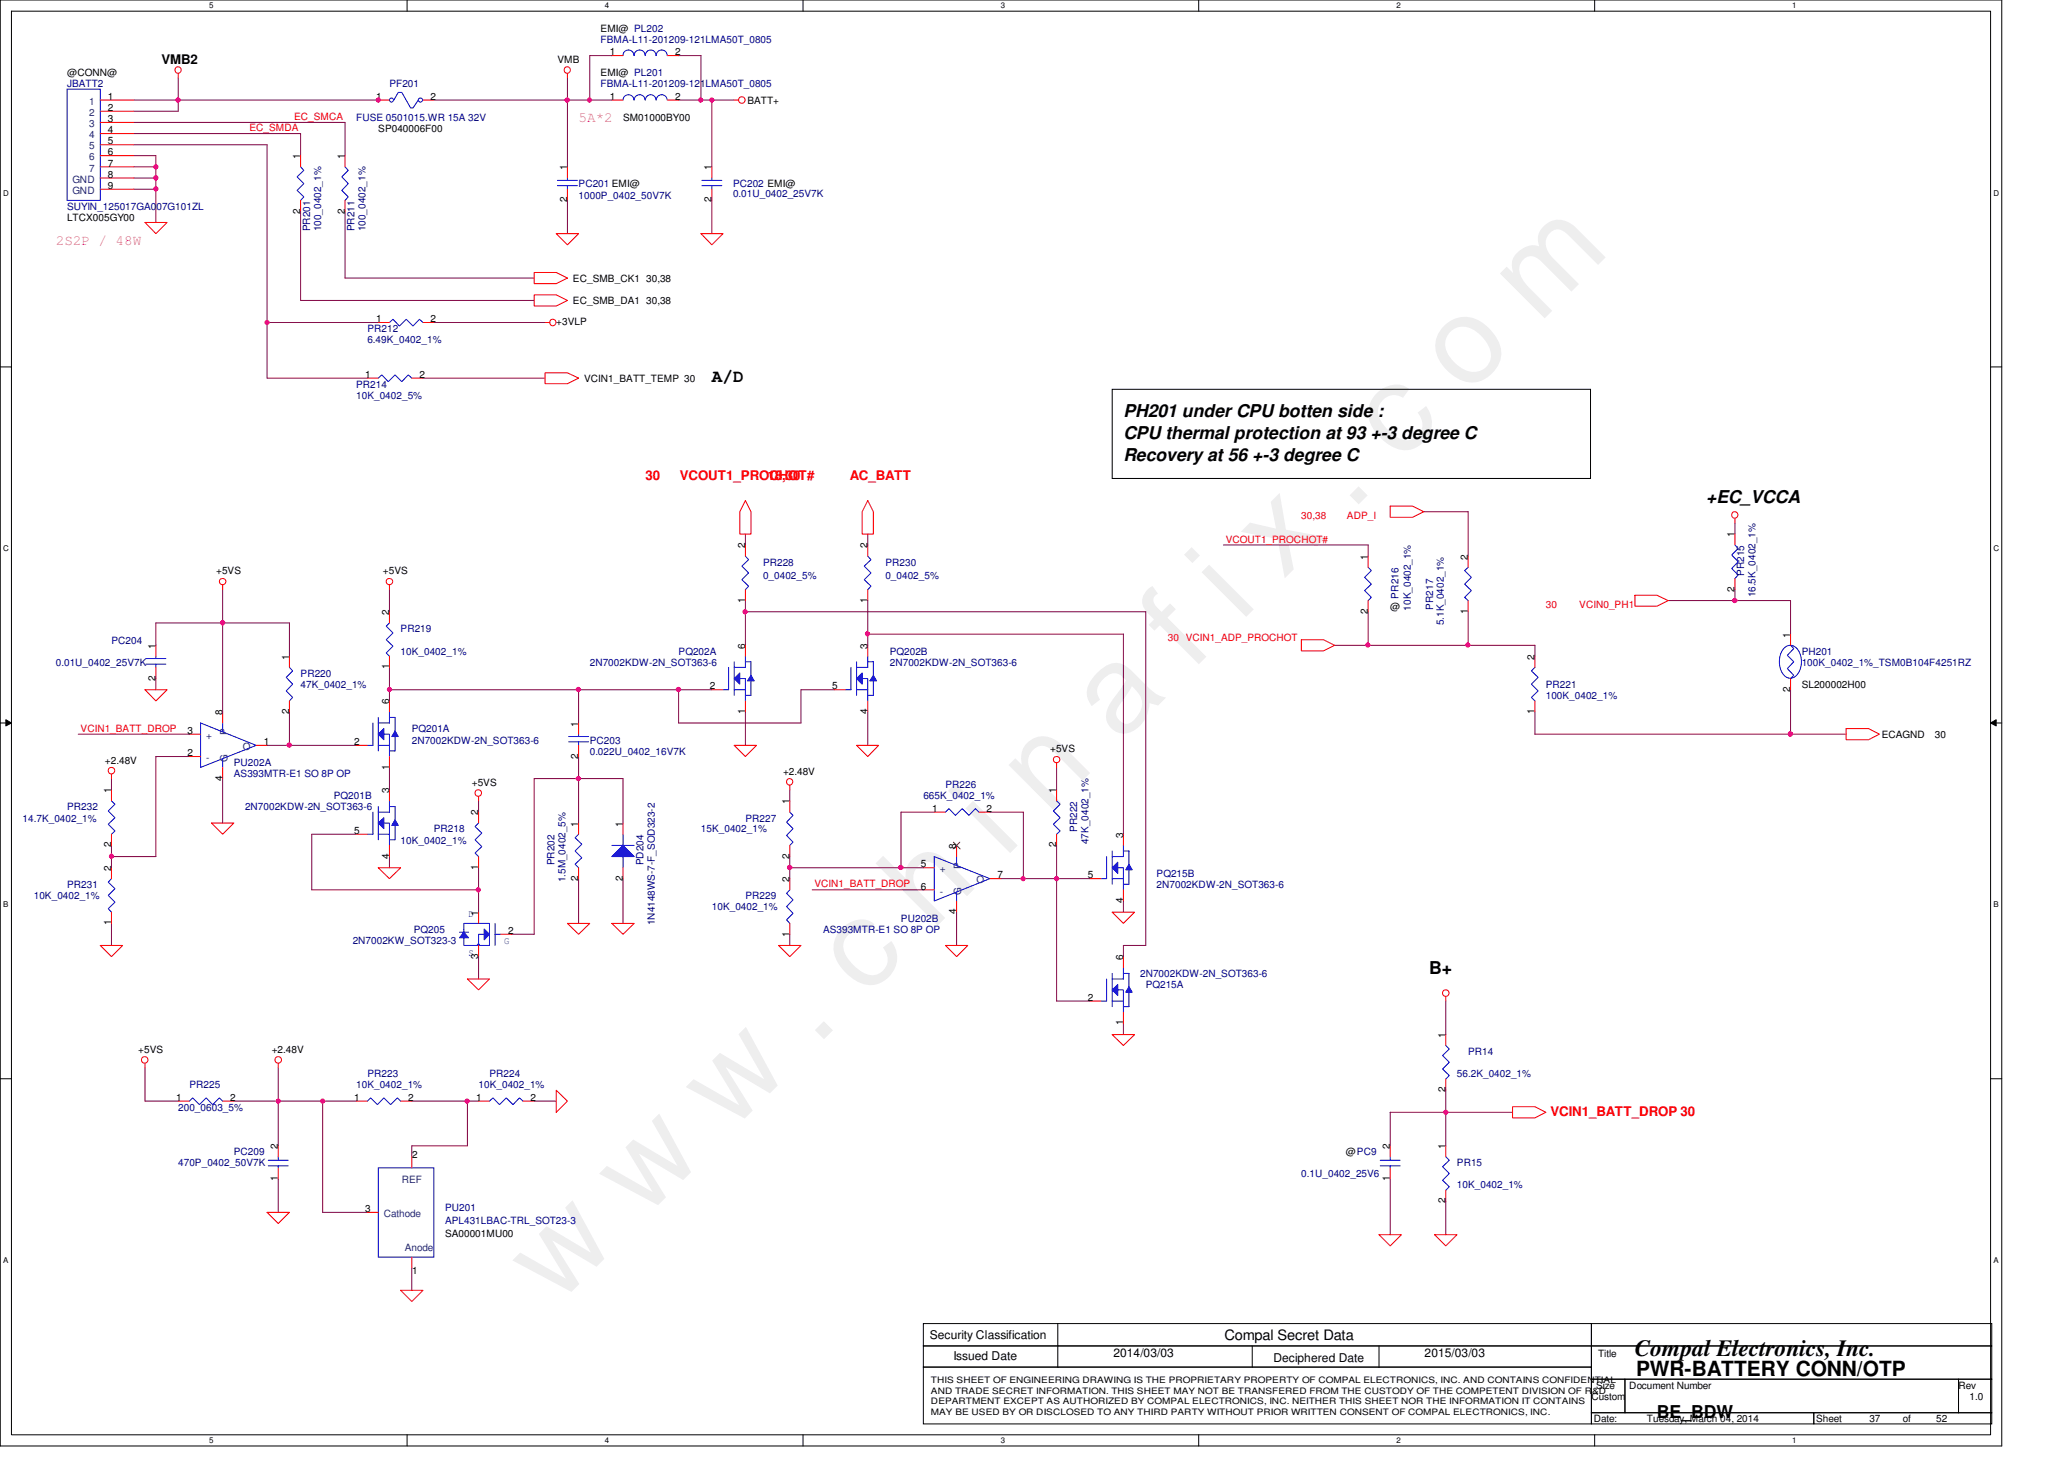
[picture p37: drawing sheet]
<svg xmlns="http://www.w3.org/2000/svg" width="297mm" height="210mm" viewBox="0 0 297 210" stroke-linecap="round" stroke-linejoin="round" font-family="sans-serif">
<defs><g id="words">
<text font-size="17.6" fill="#f0f" x="80.1" y="188" transform="rotate(-45 80.1 188)">w w w . c h i n a f i x . c o m</text>
<text font-size="3.3" x="235.3" y="195.1">Compal Electronics, Inc.</text>
<text font-size="3" x="235.5" y="198">PWR-BATTERY CONN/OTP</text>
<g font-size="2.5">
<text x="102.4" y="54.9">A/D</text>
<text x="161.7" y="59.9">PH201 under CPU botten side :</text>
<text x="161.7" y="63.2">CPU thermal protection at 93 +-3 degree C</text>
<text x="161.7" y="66.3">Recovery at 56 +-3 degree C</text>
<text x="245.5" y="72.4">+EC_VCCA</text>
<text x="205.7" y="140.2">B+</text>
<text x="238.5" y="204">BE_BDW</text>
</g>
<g font-size="2.1" fill="#f0f">
<text x="83.3" y="17.6">5A*2</text>
<text x="8" y="35.2">2S2P / 48W</text>
</g>
<text font-size="2.1" x="176.2" y="192.8">Compal Secret Data</text>
<text font-size="1.9" x="23.2" y="9.1">VMB2</text>
<g font-size="1.9" fill="#f00">
<text x="92.9" y="69">30</text>
<text x="97.8" y="69">VCOUT1_PROCHOT#</text>
<text x="110.4" y="69">18,30</text>
<text x="122.3" y="69">AC_BATT</text>
<text x="223.1" y="160.5">VCIN1_BATT_DROP 30</text>
</g>
<g font-size="1.7">
<text x="133.8" y="192.7">Security Classification</text>
<text x="137.2" y="195.7">Issued Date</text>
<text x="160.2" y="195.2">2014/03/03</text>
<text x="183.3" y="195.9">Deciphered Date</text>
<text x="205" y="195.2">2015/03/03</text>
</g>
<g font-size="1.4">
<text x="86.4" y="4.6">EMI@ PL202</text>
<text x="9.6" y="11">@CONN@</text>
<text x="80.2" y="9.1">VMB</text>
<text x="86.4" y="11">EMI@ PL201</text>
<text x="87.8" y="8">1</text>
<text x="97.2" y="8">2</text>
<text x="15.5" y="14.4">1</text>
<text x="15.5" y="17.6">3</text>
<text x="15.5" y="16">2</text>
<text x="54.1" y="14.4">1</text>
<text x="62" y="14.4">2</text>
<text x="87.8" y="14.4">1</text>
<text x="89.7" y="17.4">SM01000BY00</text>
<text x="97.2" y="14.4">2</text>
<text x="107.6" y="15">BATT+</text>
<text x="15.5" y="19.2">4</text>
<text x="15.5" y="20.8">5</text>
<text x="15.5" y="22.4">6</text>
<text x="15.5" y="24">7</text>
<text x="43.2" y="22.9" transform="rotate(-90 43.2 22.9)">1</text>
<text x="49.6" y="22.9" transform="rotate(-90 49.6 22.9)">1</text>
<text x="54.4" y="19">SP040006F00</text>
<text x="15.5" y="25.6">8</text>
<text x="15.5" y="27.2">9</text>
<text x="81.6" y="29.1" transform="rotate(-90 81.6 29.1)">2</text>
<text x="81.6" y="24.5" transform="rotate(-90 81.6 24.5)">1</text>
<text x="102.4" y="29.1" transform="rotate(-90 102.4 29.1)">2</text>
<text x="102.4" y="24.5" transform="rotate(-90 102.4 24.5)">1</text>
<text x="9.6" y="31.7">LTCX005GY00</text>
<text x="43.2" y="30.7" transform="rotate(-90 43.2 30.7)">2</text>
<text x="49.6" y="30.7" transform="rotate(-90 49.6 30.7)">2</text>
<text x="82.5" y="40.6">EC_SMB_CK1 30,38</text>
<text x="54.1" y="46.4">1</text>
<text x="62" y="46.4">2</text>
<text x="80" y="46.8">+3VLP</text>
<text x="82.5" y="43.8">EC_SMB_DA1 30,38</text>
<text x="52.5" y="54.4">1</text>
<text x="60.4" y="54.4">2</text>
<text x="84.1" y="55">VCIN1_BATT_TEMP 30</text>
<text x="249.6" y="77.3" transform="rotate(-90 249.6 77.3)">1</text>
<text x="31.1" y="82.6">+5VS</text>
<text x="55.1" y="82.6">+5VS</text>
<text x="107.2" y="78.9" transform="rotate(-90 107.2 78.9)">2</text>
<text x="124.8" y="78.9" transform="rotate(-90 124.8 78.9)">2</text>
<text x="196.8" y="80.5" transform="rotate(-90 196.8 80.5)">1</text>
<text x="211.2" y="80.5" transform="rotate(-90 211.2 80.5)">2</text>
<text x="56" y="88.5" transform="rotate(-90 56 88.5)">2</text>
<text x="107.2" y="86.7" transform="rotate(-90 107.2 86.7)">1</text>
<text x="124.8" y="86.7" transform="rotate(-90 124.8 86.7)">1</text>
<text x="196.8" y="88.3" transform="rotate(-90 196.8 88.3)">2</text>
<text x="200.1" y="87.8">@</text>
<text x="211.2" y="88.3" transform="rotate(-90 211.2 88.3)">1</text>
<text x="249.6" y="85.1" transform="rotate(-90 249.6 85.1)">2</text>
<text x="22.4" y="93.3" transform="rotate(-90 22.4 93.3)">1</text>
<text x="41.6" y="94.9" transform="rotate(-90 41.6 94.9)">1</text>
<text x="107.2" y="93.3" transform="rotate(-90 107.2 93.3)">6</text>
<text x="124.8" y="93.3" transform="rotate(-90 124.8 93.3)">3</text>
<text x="220.8" y="94.9" transform="rotate(-90 220.8 94.9)">2</text>
<text x="257.6" y="91.7" transform="rotate(-90 257.6 91.7)">1</text>
<text x="22.4" y="97.9" transform="rotate(-90 22.4 97.9)">2</text>
<text x="56" y="101.3" transform="rotate(-90 56 101.3)">6</text>
<text x="56" y="96.3" transform="rotate(-90 56 96.3)">1</text>
<text x="102.1" y="99.2">2</text>
<text x="119.8" y="99.2">5</text>
<text x="257.6" y="99.5" transform="rotate(-90 257.6 99.5)">2</text>
<text x="259.3" y="99">SL200002H00</text>
<text x="27" y="105.6">3</text>
<text x="32" y="102.9" transform="rotate(-90 32 102.9)">8</text>
<text x="38" y="107.2">1</text>
<text x="41.6" y="102.7" transform="rotate(-90 41.6 102.7)">2</text>
<text x="51" y="107.2">2</text>
<text x="83.2" y="104.5" transform="rotate(-90 83.2 104.5)">1</text>
<text x="107.2" y="102.7" transform="rotate(-90 107.2 102.7)">1</text>
<text x="124.8" y="102.7" transform="rotate(-90 124.8 102.7)">4</text>
<text x="220.8" y="102.7" transform="rotate(-90 220.8 102.7)">1</text>
<text x="270.8" y="106.2">ECAGND</text>
<text x="278.5" y="106.2">30</text>
<text x="15.1" y="109.9">+2.48V</text>
<text x="27" y="108.8">2</text>
<text x="32" y="112.3" transform="rotate(-90 32 112.3)">4</text>
<text x="56" y="110.7" transform="rotate(-90 56 110.7)">1</text>
<text x="67.9" y="113.1">+5VS</text>
<text x="83.2" y="109.1" transform="rotate(-90 83.2 109.1)">2</text>
<text x="112.7" y="111.5">+2.48V</text>
<text x="151.1" y="108.2">+5VS</text>
<text x="16" y="114.1" transform="rotate(-90 16 114.1)">1</text>
<text x="51" y="120">5</text>
<text x="56" y="114.1" transform="rotate(-90 56 114.1)">3</text>
<text x="68.8" y="117.3" transform="rotate(-90 68.8 117.3)">2</text>
<text x="83.2" y="118.9" transform="rotate(-90 83.2 118.9)">1</text>
<text x="89.6" y="118.9" transform="rotate(-90 89.6 118.9)">1</text>
<text x="113.6" y="115.7" transform="rotate(-90 113.6 115.7)">1</text>
<text x="134.2" y="116.8">1</text>
<text x="142" y="116.8">2</text>
<text x="152" y="114.1" transform="rotate(-90 152 114.1)">1</text>
<text x="16" y="125.3" transform="rotate(-90 16 125.3)">2</text>
<text x="16" y="121.9" transform="rotate(-90 16 121.9)">2</text>
<text x="56" y="123.5" transform="rotate(-90 56 123.5)">4</text>
<text x="68.8" y="125.1" transform="rotate(-90 68.8 125.1)">1</text>
<text x="113.6" y="123.5" transform="rotate(-90 113.6 123.5)">2</text>
<text x="132.5" y="124.8">5</text>
<text x="137.6" y="122.1" transform="rotate(-90 137.6 122.1)">8</text>
<text x="152" y="121.9" transform="rotate(-90 152 121.9)">2</text>
<text x="161.6" y="120.5" transform="rotate(-90 161.6 120.5)">3</text>
<text x="68.8" y="131.7" transform="rotate(-90 68.8 131.7)">1</text>
<text x="83.2" y="126.7" transform="rotate(-90 83.2 126.7)">2</text>
<text x="89.6" y="126.7" transform="rotate(-90 89.6 126.7)">2</text>
<text x="113.6" y="126.9" transform="rotate(-90 113.6 126.9)">2</text>
<text x="132.5" y="128">6</text>
<text x="137.6" y="131.5" transform="rotate(-90 137.6 131.5)">4</text>
<text x="143.5" y="126.4">7</text>
<text x="156.5" y="126.4">5</text>
<text x="161.6" y="129.9" transform="rotate(-90 161.6 129.9)">4</text>
<text x="16" y="133.1" transform="rotate(-90 16 133.1)">1</text>
<text x="68.8" y="137.9" transform="rotate(-90 68.8 137.9)">3</text>
<text x="73.1" y="134.4">2</text>
<text x="113.6" y="134.7" transform="rotate(-90 113.6 134.7)">1</text>
<text x="156.5" y="144">2</text>
<text x="161.6" y="138.1" transform="rotate(-90 161.6 138.1)">6</text>
<text x="161.6" y="147.5" transform="rotate(-90 161.6 147.5)">1</text>
<text x="208" y="149.3" transform="rotate(-90 208 149.3)">1</text>
<text x="19.9" y="151.5">+5VS</text>
<text x="39.1" y="151.5">+2.48V</text>
<text x="25.4" y="158.4">1</text>
<text x="33.1" y="158.4">2</text>
<text x="51" y="158.4">1</text>
<text x="58.8" y="158.4">2</text>
<text x="68.5" y="158.4">1</text>
<text x="76.4" y="158.4">2</text>
<text x="208" y="157.1" transform="rotate(-90 208 157.1)">2</text>
<text x="40" y="165.3" transform="rotate(-90 40 165.3)">2</text>
<text x="59.3" y="166.6">2</text>
<text x="193.7" y="166.2">@PC9</text>
<text x="200" y="165.3" transform="rotate(-90 200 165.3)">2</text>
<text x="208" y="165.3" transform="rotate(-90 208 165.3)">1</text>
<text x="40" y="169.9" transform="rotate(-90 40 169.9)">1</text>
<text x="200" y="169.9" transform="rotate(-90 200 169.9)">1</text>
<text x="208" y="173.1" transform="rotate(-90 208 173.1)">2</text>
<text x="52.5" y="174.4">3</text>
<text x="64" y="178">SA00001MU00</text>
<text x="59.3" y="183.3">1</text>
<text x="230" y="195.2">Title</text>
<text x="229" y="201.4">Custom</text>
<text x="229.7" y="199.8">Size</text>
<text x="234.5" y="199.8">Document Number</text>
<text x="281.9" y="199.8">Rev</text>
<text x="283.5" y="201.4">1.0</text>
<text x="229.4" y="204.6">Date:</text>
<text x="237" y="204.6">Tuesday, March 04, 2014</text>
<text x="261.4" y="204.6">Sheet</text>
<text x="269" y="204.6">37</text>
<text x="273.9" y="204.6">of</text>
<text x="278.6" y="204.6">52</text>
</g>
<g font-size="1.4" fill="#000080">
<text x="86.4" y="6.2">FBMA-L11-201209-121LMA50T_0805</text>
<text x="9.6" y="12.6">JBATT2</text>
<text x="51.3" y="17.4">FUSE 0501015.WR 15A 32V</text>
<text x="56" y="12.6">PF201</text>
<text x="86.4" y="12.6">FBMA-L11-201209-121LMA50T_0805</text>
<text x="83.3" y="27">PC201 EMI@</text>
<text x="83.3" y="28.6">1000P_0402_50V7K</text>
<text x="105.5" y="27">PC202 EMI@</text>
<text x="105.5" y="28.4">0.01U_0402_25V7K</text>
<text x="9.6" y="30.2">SUYIN_125017GA007G101ZL</text>
<text x="44.6" y="33.3" transform="rotate(-90 44.6 33.3)">PR201</text>
<text x="46.2" y="33.3" transform="rotate(-90 46.2 33.3)">100_0402_1%</text>
<text x="51" y="33.3" transform="rotate(-90 51 33.3)">PR211</text>
<text x="52.6" y="33.3" transform="rotate(-90 52.6 33.3)">100_0402_1%</text>
<text x="52.9" y="47.8">PR212</text>
<text x="52.9" y="49.4">6.49K_0402_1%</text>
<text x="51.3" y="55.8">PR214</text>
<text x="51.3" y="57.4">10K_0402_5%</text>
<text x="109.8" y="81.4">PR228</text>
<text x="109.8" y="83.3">0_0402_5%</text>
<text x="127.4" y="81.4">PR230</text>
<text x="127.4" y="83.3">0_0402_5%</text>
<text x="251" y="82.9" transform="rotate(-90 251 82.9)">PR215</text>
<text x="201.2" y="86.1" transform="rotate(-90 201.2 86.1)">PR216</text>
<text x="203" y="87.8" transform="rotate(-90 203 87.8)">10K_0402_1%</text>
<text x="206.2" y="87.7" transform="rotate(-90 206.2 87.7)">PR217</text>
<text x="207.8" y="90" transform="rotate(-90 207.8 90)">5.1K_0402_1%</text>
<text x="252.6" y="85.9" transform="rotate(-90 252.6 85.9)">16.5K_0402_1%</text>
<text x="8" y="95.8">0.01U_0402_25V7K</text>
<text x="16" y="92.6">PC204</text>
<text x="57.7" y="91">PR219</text>
<text x="57.7" y="94.2">10K_0402_1%</text>
<text x="84.9" y="95.8">2N7002KDW-2N_SOT363-6</text>
<text x="97.7" y="94.2">PQ202A</text>
<text x="128.1" y="94.2">PQ202B</text>
<text x="128.1" y="95.8">2N7002KDW-2N_SOT363-6</text>
<text x="259.3" y="94.2">PH201</text>
<text x="259.3" y="95.8">100K_0402_1%_TSM0B104F4251RZ</text>
<text x="43.3" y="97.4">PR220</text>
<text x="43.3" y="99">47K_0402_1%</text>
<text x="222.5" y="99">PR221</text>
<text x="222.5" y="100.6">100K_0402_1%</text>
<text x="59.3" y="105.4">PQ201A</text>
<text x="59.3" y="107">2N7002KDW-2N_SOT363-6</text>
<text x="84.9" y="107">PC203</text>
<text x="33.7" y="110.2">PU202A</text>
<text x="33.7" y="111.8">AS393MTR-E1 SO 8P OP</text>
<text x="84.9" y="108.6">0.022U_0402_16V7K</text>
<text x="136.1" y="113.4">PR226</text>
<text x="3.3" y="118.2">14.7K_0402_1%</text>
<text x="9.6" y="116.6">PR232</text>
<text x="35.3" y="116.6">2N7002KDW-2N_SOT363-6</text>
<text x="48" y="115">PQ201B</text>
<text x="62.4" y="119.8">PR218</text>
<text x="100.9" y="119.8">15K_0402_1%</text>
<text x="107.3" y="118.2">PR227</text>
<text x="132.9" y="115">665K_0402_1%</text>
<text x="155" y="119.7" transform="rotate(-90 155 119.7)">PR222</text>
<text x="57.7" y="121.4">10K_0402_1%</text>
<text x="79.8" y="124.5" transform="rotate(-90 79.8 124.5)">PR202</text>
<text x="92.6" y="124.5" transform="rotate(-90 92.6 124.5)">PD204</text>
<text x="156.6" y="121.5" transform="rotate(-90 156.6 121.5)">47K_0402_1%</text>
<text x="4.9" y="129.4">10K_0402_1%</text>
<text x="9.6" y="127.8">PR231</text>
<text x="81.4" y="126.9" transform="rotate(-90 81.4 126.9)">1.5M_0402_5%</text>
<text x="102.4" y="131">10K_0402_1%</text>
<text x="107.3" y="129.4">PR229</text>
<text x="166.5" y="126.2">PQ215B</text>
<text x="166.5" y="127.8">2N7002KDW-2N_SOT363-6</text>
<text x="50.8" y="135.8">2N7002KW_SOT323-3</text>
<text x="59.6" y="134.2">PQ205</text>
<text x="94.2" y="133.1" transform="rotate(-90 94.2 133.1)">1N4148WS-7-F_SOD323-2</text>
<text x="118.4" y="134.2">AS393MTR-E1 SO 8P OP</text>
<text x="129.7" y="132.6">PU202B</text>
<text x="164.1" y="140.6">2N7002KDW-2N_SOT363-6</text>
<text x="164.9" y="142.2">PQ215A</text>
<text x="52.9" y="155">PR223</text>
<text x="70.4" y="155">PR224</text>
<text x="209.7" y="155">56.2K_0402_1%</text>
<text x="211.3" y="151.8">PR14</text>
<text x="25.7" y="159.8">200_0603_5%</text>
<text x="27.3" y="156.6">PR225</text>
<text x="51.3" y="156.6">10K_0402_1%</text>
<text x="68.9" y="156.6">10K_0402_1%</text>
<text x="25.7" y="167.8">470P_0402_50V7K</text>
<text x="33.7" y="166.2">PC209</text>
<text x="209.7" y="167.8">PR15</text>
<text x="187.3" y="169.4">0.1U_0402_25V6</text>
<text x="209.7" y="171">10K_0402_1%</text>
<text x="64" y="174.2">PU201</text>
<text x="64" y="176.1">APL431LBAC-TRL_SOT23-3</text>
</g>
<g font-size="1.4" fill="#004080">
<text x="12.8" y="15.1">1</text>
<text x="12.8" y="16.7">2</text>
<text x="12.8" y="18.3">3</text>
<text x="12.8" y="19.9">4</text>
<text x="12.8" y="21.5">5</text>
<text x="12.8" y="23.1">6</text>
<text x="10.4" y="26.3">GND</text>
<text x="10.4" y="27.9">GND</text>
<text x="12.8" y="24.7">7</text>
<text x="29.7" y="106.3">+</text>
<text x="32.7" y="105.8" transform="rotate(-90 32.7 105.8)">P</text>
<text x="35" y="107.9">O</text>
<text x="29.7" y="109.5">-</text>
<text x="32.7" y="109.6" transform="rotate(-90 32.7 109.6)">G</text>
<text x="135.3" y="125.5">+</text>
<text x="138.3" y="125" transform="rotate(-90 138.3 125)">P</text>
<text x="135.3" y="128.7">-</text>
<text x="138.3" y="128.8" transform="rotate(-90 138.3 128.8)">G</text>
<text x="140.5" y="127.1">O</text>
<text x="57.8" y="170.2">REF</text>
<text x="55.2" y="175.1">Cathode</text>
<text x="58.2" y="180">Anode</text>
</g>
<g font-size="1.4" fill="#f00">
<text x="42.3" y="17.3">EC_SMCA</text>
<text x="35.9" y="18.9">EC_SMDA</text>
<text x="187.3" y="74.6">30,38</text>
<text x="193.8" y="74.6">ADP_I</text>
<text x="176.4" y="78.1">VCOUT1_PROCHOT#</text>
<text x="222.5" y="87.5">30</text>
<text x="227.3" y="87.5">VCIN0_PH1</text>
<text x="168.1" y="92.2">30 VCIN1_ADP_PROCHOT</text>
<text x="11.6" y="105.3">VCIN1_BATT_DROP</text>
<text x="117.2" y="127.7">VCIN1_BATT_DROP</text>
</g>
<g font-size="1.4" fill="#00f">
<text x="67.4" y="131.9">D</text>
<text x="67.4" y="137.5">S</text>
<text x="72.6" y="135.8">G</text>
</g>
<g font-size="1.3">
<text x="134" y="199">THIS SHEET OF ENGINEERING DRAWING IS THE PROPRIETARY PROPERTY OF COMPAL ELECTRONICS, INC. AND CONTAINS CONFIDENTIAL</text>
<text x="134" y="200.5">AND TRADE SECRET INFORMATION. THIS SHEET MAY NOT BE TRANSFERED FROM THE CUSTODY OF THE COMPETENT DIVISION OF R&amp;D</text>
<text x="134" y="202">DEPARTMENT EXCEPT AS AUTHORIZED BY COMPAL ELECTRONICS, INC. NEITHER THIS SHEET NOR THE INFORMATION IT CONTAINS</text>
<text x="134" y="203.5">MAY BE USED BY OR DISCLOSED TO ANY THIRD PARTY WITHOUT PRIOR WRITTEN CONSENT OF COMPAL ELECTRONICS, INC.</text>
</g>
<g font-size="1.1">
<text x="30.1" y="1.1">5</text>
<text x="87" y="1.1">4</text>
<text x="144" y="1.1">3</text>
<text x="201" y="1.1">2</text>
<text x="257.9" y="1.1">1</text>
<text x=".5" y="28.2">D</text>
<text x="286.9" y="28.2">D</text>
<text x=".5" y="79.3">C</text>
<text x="286.9" y="79.3">C</text>
<text x=".5" y="130.6">B</text>
<text x="286.9" y="130.6">B</text>
<text x=".5" y="181.7">A</text>
<text x="286.9" y="181.7">A</text>
<text x="30.1" y="207.6">5</text>
<text x="87" y="207.6">4</text>
<text x="144" y="207.6">3</text>
<text x="201" y="207.6">2</text>
<text x="257.9" y="207.6">1</text>
</g>
</g></defs>
<path d="M0 0h288.1v208h-288.1zM1.6 1.6h284.9v204.8h-284.9z" fill="none" stroke="#000" stroke-width=".14"/>
<g fill="#fff">
<path d="M30.1 .2h.6v1.2h-.6z"/>
<path d="M30.1 206.6h.6v1.2h-.6z"/>
</g>
<path d="M58.6 0v1.6M58.6 206.4v1.6" fill="none" stroke="#000" stroke-width=".14"/>
<g fill="#fff">
<path d="M87 .2h.6v1.2h-.6z"/>
<path d="M87 206.6h.6v1.2h-.6z"/>
</g>
<path d="M115.6 0v1.6M115.6 206.4v1.6" fill="none" stroke="#000" stroke-width=".14"/>
<g fill="#fff">
<path d="M144 .2h.6v1.2h-.6z"/>
<path d="M144 206.6h.6v1.2h-.6z"/>
</g>
<path d="M172.5 0v1.6M172.5 206.4v1.6" fill="none" stroke="#000" stroke-width=".14"/>
<g fill="#fff">
<path d="M201 .2h.6v1.2h-.6z"/>
<path d="M201 206.6h.6v1.2h-.6z"/>
</g>
<path d="M229.5 0v1.6M229.5 206.4v1.6" fill="none" stroke="#000" stroke-width=".14"/>
<g fill="#fff">
<path d="M257.9 .2h.6v1.2h-.6z"/>
<path d="M257.9 206.6h.6v1.2h-.6z"/>
<path d="M.5 27.2h.7v1.2h-.7z"/>
<path d="M286.9 27.2h.8v1.2h-.8z"/>
<path d="M.5 78.4h.7v1.1h-.7z"/>
<path d="M286.9 78.4h.8v1.1h-.8z"/>
</g>
<path d="M0 52.8h1.6M286.5 52.8h1.6" fill="none" stroke="#000" stroke-width=".14"/>
<g fill="#fff">
<path d="M.5 129.6h.7v1.2h-.7z"/>
<path d="M286.9 129.6h.7v1.2h-.7z"/>
</g>
<path d="M0 104h1.6M.8 103.5l.8 .5-.8 .4zM286.5 104l.8-.5v.9zM286.5 104h1.6" fill="none" stroke="#000" stroke-width=".14"/>
<path d="M.8 103.5l.8 .5-.8 .4zM286.5 104l.8-.5v.9z" fill="#000"/>
<g fill="#fff">
<path d="M.5 180.8h.7v1.2h-.7z"/>
<path d="M286.9 180.8h.7v1.2h-.7z"/>
</g>
<path d="M0 155.2h1.6M286.5 155.2h1.6" fill="none" stroke="#000" stroke-width=".14"/>
<path d="M19.3 24h3.1M49.7 30.4v9.6" fill="none" stroke="#800040" stroke-width=".14"/>
<circle cx="22.4" cy="24" r=".3" fill="#f0f"/>
<circle cx="22.4" cy="24" r=".3" fill="none" stroke="#f0f" stroke-width=".14"/>
<path d="M19.3 19.2h24M49.7 17.6v4.8M84.9 14.4h3.2M102.4 14.4h3.3M19.3 22.4h3.1M22.4 27.2v4.8" fill="none" stroke="#800040" stroke-width=".14"/>
<circle cx="102.4" cy="14.4" r=".3" fill="#f0f"/>
<circle cx="102.4" cy="14.4" r=".3" fill="none" stroke="#f0f" stroke-width=".14"/>
<path d="M81.7 11.2v3.2M43.3 43.2h33.6" fill="none" stroke="#800040" stroke-width=".14"/>
<circle cx="81.6" cy="14.4" r=".31" fill="#f0f"/>
<circle cx="81.6" cy="14.4" r=".31" fill="none" stroke="#f0f" stroke-width=".14"/>
<path d="M81.7 14.4v9.6M100.9 14.4h1.5v9.6M43.3 30.4v12.8M49.7 40h27.2" fill="none" stroke="#800040" stroke-width=".14"/>
<circle cx="100.8" cy="14.4" r=".3" fill="#f0f"/>
<circle cx="100.8" cy="14.4" r=".3" fill="none" stroke="#f0f" stroke-width=".14"/>
<path d="M19.3 25.6h3.1M38.4 54.4h14.5" fill="none" stroke="#800040" stroke-width=".14"/>
<circle cx="22.4" cy="25.6" r=".31" fill="#f0f"/>
<circle cx="22.4" cy="25.6" r=".31" fill="none" stroke="#f0f" stroke-width=".14"/>
<path d="M62.4 14.4h19.3M22.4 22.4v3.2M249.7 75.2v1.6M240.1 86.4h9.6M249.7 86.4h8v4.8M249.7 84.8v1.6" fill="none" stroke="#800040" stroke-width=".14"/>
<circle cx="249.7" cy="86.4" r=".31" fill="#f0f"/>
<circle cx="249.7" cy="86.4" r=".31" fill="none" stroke="#f0f" stroke-width=".14"/>
<path d="M38.4 46.4v8" fill="none" stroke="#800040" stroke-width=".14"/>
<circle cx="38.4" cy="46.4" r=".3" fill="#f0f"/>
<circle cx="38.4" cy="46.4" r=".3" fill="none" stroke="#f0f" stroke-width=".14"/>
<path d="M19.3 20.8h19.1M257.7 99.2v6.4" fill="none" stroke="#800040" stroke-width=".14"/>
<circle cx="257.7" cy="105.6" r=".32" fill="#f0f"/>
<circle cx="257.7" cy="105.6" r=".32" fill="none" stroke="#f0f" stroke-width=".14"/>
<path d="M25.7 14.4h28.7" fill="none" stroke="#800040" stroke-width=".14"/>
<circle cx="54.4" cy="14.4" r=".3" fill="#f0f"/>
<circle cx="54.4" cy="14.4" r=".3" fill="none" stroke="#f0f" stroke-width=".14"/>
<circle cx="25.6" cy="14.4" r=".31" fill="#f0f"/>
<circle cx="25.6" cy="14.4" r=".31" fill="none" stroke="#f0f" stroke-width=".14"/>
<path d="M19.3 17.6h30.4M43.3 19.2v3.2M19.3 27.2h3.1" fill="none" stroke="#800040" stroke-width=".14"/>
<circle cx="22.4" cy="27.2" r=".3" fill="#f0f"/>
<circle cx="22.4" cy="27.2" r=".3" fill="none" stroke="#f0f" stroke-width=".14"/>
<path d="M25.7 14.4v1.6h-6.4M88.1 8h-3.2v6.4M97.7 8h3.2v6.4M22.4 25.6v1.6M38.4 20.8v25.6h16M60.9 54.4h17.5M62.4 46.4h16M220.9 105.6h44.8" fill="none" stroke="#800040" stroke-width=".14"/>
<circle cx="84.8" cy="14.4" r=".3" fill="#f0f"/>
<circle cx="84.8" cy="14.4" r=".3" fill="none" stroke="#f0f" stroke-width=".14"/>
<path d="M67.3 158.4v6.4h-8v1.6" fill="none" stroke="#800040" stroke-width=".14"/>
<circle cx="67.2" cy="158.4" r=".3" fill="#f0f"/>
<circle cx="67.2" cy="158.4" r=".3" fill="none" stroke="#f0f" stroke-width=".14"/>
<path d="M32 89.6v12.8M33.7 158.4h6.3M40 158.4v6.4M40 153.6v4.8M40 169.6v4.8" fill="none" stroke="#800040" stroke-width=".14"/>
<circle cx="32" cy="89.6" r=".31" fill="#f0f"/>
<circle cx="32" cy="89.6" r=".31" fill="none" stroke="#f0f" stroke-width=".14"/>
<path d="M22.4 89.6v3.2M32 84.8v4.8h9.7M32 112v6.4M41.7 102.4v4.8" fill="none" stroke="#800040" stroke-width=".14"/>
<circle cx="41.6" cy="107.2" r=".31" fill="#f0f"/>
<circle cx="41.6" cy="107.2" r=".31" fill="none" stroke="#f0f" stroke-width=".14"/>
<path d="M41.7 89.6v4.8M56 84.8v3.2M56 96v4.8M11.3 105.6h16M38.4 107.2h12.9M56 110.4v3.2M51.3 120h-6.4v8h24M56 123.2v1.6M20.9 153.6v4.8M46.4 158.4h4.9M67.3 158.4h1.6M59.3 182.4v3.2" fill="none" stroke="#800040" stroke-width=".14"/>
<circle cx="46.4" cy="158.4" r=".3" fill="#f0f"/>
<circle cx="46.4" cy="158.4" r=".3" fill="none" stroke="#f0f" stroke-width=".14"/>
<path d="M40 158.4h6.4v16h6.5" fill="none" stroke="#800040" stroke-width=".14"/>
<circle cx="40" cy="158.4" r=".3" fill="#f0f"/>
<circle cx="40" cy="158.4" r=".3" fill="none" stroke="#f0f" stroke-width=".14"/>
<path d="M56 99.2h27.3M20.9 158.4h4.8" fill="none" stroke="#800040" stroke-width=".14"/>
<circle cx="56" cy="99.2" r=".3" fill="#f0f"/>
<circle cx="56" cy="99.2" r=".3" fill="none" stroke="#f0f" stroke-width=".14"/>
<path d="M25.7 11.2v3.2h-6.4M81.7 14.4h3.2M97.7 14.4h3.2M107.3 88h57.6v48M124.9 91.2h36.8v28.8M16 123.2h6.4M16 132.8v3.2M16 121.6v3.2M59.3 158.4h8" fill="none" stroke="#800040" stroke-width=".14"/>
<circle cx="16" cy="123.2" r=".3" fill="#f0f"/>
<circle cx="16" cy="123.2" r=".3" fill="none" stroke="#f0f" stroke-width=".14"/>
<path d="M22.4 89.6h9.6M22.4 97.6v1.6M16 112v1.6M27.3 108.8h-4.9v14.4" fill="none" stroke="#800040" stroke-width=".14"/>
<g fill="none" stroke="#f00" stroke-width=".14">
<path d="M25.7 10.6v.6M81.7 10.6v.6M88.1 14.4h1.6M96.1 14.4h1.6M105.7 14.4h.6M20.9 32h3.1l-1.6 1.6zM249.7 74.6v.6M20.9 99.2h3.1l-1.6 1.6zM32 84.2v.6M56 84.2v.6M235.3 85.6h3.2l1.6 .8-1.6 .8h-3.2zM257.7 91.2v1.6"/>
<path d="M257.7 97.6v1.6M16 111.4v.6M30.4 118.4h3.3l-1.7 1.6zM265.7 104.8h3.2l1.6 .8-1.6 .8h-3.2zM14.4 136h3.3l-1.7 1.6zM54.4 124.8h3.3l-1.7 1.6zM20.9 153v.6M40 153v.6M67.3 140.8h3.1l-1.5 1.6zM38.4 174.4h3.3l-1.7 1.6zM57.7 185.6h3.2l-1.6 1.6z"/>
<circle cx="25.6" cy="10.1" r=".46"/>
<circle cx="81.6" cy="10.1" r=".46"/>
<circle cx="106.8" cy="14.4" r=".47"/>
<circle cx="249.6" cy="74.1" r=".46"/>
<circle cx="32" cy="83.7" r=".46"/>
<circle cx="56.1" cy="83.7" r=".46"/>
<circle cx="16" cy="110.9" r=".47"/>
<circle cx="20.8" cy="152.5" r=".47"/>
<circle cx="40" cy="152.5" r=".47"/>
</g>
<g fill="none" stroke="#000" stroke-width=".14">
<path d="M160.1 56h68.8v12.8h-68.8zM132.9 190.4h96.1v3.2h-96.1zM132.9 193.6h96.1v3.1h-96.1zM132.9 196.7h96.1v8.2h-96.1zM152.2 193.6v3.1M180.2 193.6v3.1M198.5 193.6v3.1M229 190.4h57.6v3.2h-57.6zM229 193.6h57.6v4.8h-57.6zM229 198.4h4.9v4.8h-4.9zM233.9 198.4h48v4.8h-48zM281.9 198.4h4.7v4.8h-4.7z"/>
<path d="M229 203.2h32v1.7h-32zM261 203.2h25.6v1.7h-25.6z"/>
</g>
<path d="M89.7 14.4a.78 .78 0 0 1 .7-.8 .78 .78 0 0 1 .8 .8M91.3 14.4a.78 .78 0 0 1 .8-.8 .78 .78 0 0 1 .7 .8M92.9 14.4a.76 .76 0 0 1 .7-.8 .76 .76 0 0 1 .8 .8M94.4 14.4a.78 .78 0 0 1 .8-.8 .78 .78 0 0 1 .8 .8M256.8 93.2a1.36 1.36 0 0 1 2.2 .8 2.86 2.86 0 0 1-.9 3.5 1.37 1.37 0 0 1-1.8-1.1 3.1 3.1 0 0 1 .5-3.2zM257.7 92.8l.5 .5-1 1 1 .9-1 1 1 1-.5 .4M53.7 104v3.2h-.8M54.4 103.2v4.8M54.4 107.2h1.6M54.4 104h1.6" fill="none" stroke="#00f" stroke-width=".14"/>
<path d="M55.2 104.8v1.6l-.8-.8z" fill="#00f"/>
<path d="M55.2 105.6h.8v3.2M55.2 104.8v1.6l-.8-.8zM56 102.4v1.6M56 103.2h.9M56.9 106v2" fill="none" stroke="#00f" stroke-width=".14"/>
<path d="M56.9 105.2l.4 .8h-.9z" fill="#00f"/>
<path d="M53.7 116.8v3.2h-.8M54.4 116v4.8M54.4 116.8h1.6M56 108h.9M56.9 103.2v2M56.9 105.2l.4 .8h-.9zM54.4 120h1.6M52.9 158.4l.4-.5 1 1 .9-1 1 1 1-1 .5 .5" fill="none" stroke="#00f" stroke-width=".14"/>
<path d="M51.3 107.2h1.6M56 100.8v1.6M56 108.8v1.6M51.3 158.4h1.6M57.7 158.4h1.6" fill="none" stroke="#f00" stroke-width=".14"/>
<path d="M54.4 118.4l.8-.8v1.6z" fill="#00f"/>
<path d="M54.4 118.4l.8-.8v1.6zM55.2 118.4h.8v3.2M56 115.2v1.6M56 116h.9M56.9 118.7v2.1" fill="none" stroke="#00f" stroke-width=".14"/>
<path d="M56.9 117.9l.4 .8h-.9z" fill="#00f"/>
<g fill="none" stroke="#00f" stroke-width=".14">
<path d="M9.6 12.8h4.8v16h-4.8zM56.7 14.4l.6-1.1h.5l1.3 2.2h.3l.8-1.1M89.7 8a.78 .78 0 0 1 .7-.8 .78 .78 0 0 1 .8 .8M91.3 8a.78 .78 0 0 1 .8-.8 .78 .78 0 0 1 .7 .8M92.9 8a.76 .76 0 0 1 .7-.8 .76 .76 0 0 1 .8 .8M94.4 8a.78 .78 0 0 1 .8-.8 .78 .78 0 0 1 .8 .8M43.3 24l.4 .5-.9 .9 .9 1-.9 1 .9 .9-.4 .5M56 46.4l.6-.5 .9 1 1-1 .9 1 1-1 .5 .5M21 95.5h2.9M21 94.7h2.9M22.4 94.4v.3M22.4 95.5v.5"/>
<path d="M41.7 96l.4 .5-.9 1 .9 .9-.9 1 .9 .9-.4 .5M56 89.6l-.4 .5 1 1-1 .9 1 1-1 .9 .4 .5M16 115.2l.5 .5-.9 1 .9 .9-.9 1 .9 1-.5 .4M28.9 104l8 3.2-8 3.2zM32 104v1.3M32 109.1v1.3M56.9 116v1.9M56.9 117.9l.4 .8h-.9zM16 126.4l-.4 .5 .9 .9-.9 1 .9 1-.9 .9 .4 .5M56 120.8h.9M27.3 158.4l.4-.5 1 1 1-1 .9 1 1-1 .4 .5M38.6 166.9h2.9"/>
<path d="M38.6 167.7h2.9M40 167.7v.3M40 166.4v.5"/>
<circle cx="56.3" cy="14.4" r=".3"/>
<circle cx="60.5" cy="14.4" r=".31"/>
</g>
<g fill="none" stroke="#f00" stroke-width=".14">
<path d="M14.4 14.4h4.9M14.4 17.6h4.9M14.4 19.2h4.9M14.4 16h4.9M54.4 14.4h1.6M60.9 14.4h1.5M88.1 8h1.6M96.1 8h1.6M14.4 20.8h4.9M14.4 22.4h4.9M14.4 24h4.9M14.4 25.6h4.9"/>
<path d="M14.4 27.2h4.9M43.3 22.4v1.6M43.3 28.8v1.6M102.4 24v1.6M54.4 46.4h1.6M60.9 46.4h1.5M22.4 92.8v1.6M22.4 96v1.6M41.7 94.4v1.6M56 88v1.6M56 94.4v1.6M16 113.6v1.6"/>
<path d="M27.3 105.6h1.6M27.3 108.8h1.6M32 102.4v1.6M32 110.4v1.6M36.9 107.2h1.5M41.7 100.8v1.6M56 113.6v1.6M16 120v1.6M16 124.8v1.6M16 131.2v1.6M51.3 120h1.6M56 121.6v1.6"/>
<path d="M25.7 158.4h1.6M32 158.4h1.7M40 164.8v1.6M40 168v1.6"/>
</g>
<path d="M66.8 134.1l.6 .8h-1.3z" fill="#00f"/>
<path d="M49.7 24l.4 .5-.9 .9 .9 1-.9 1 .9 .9-.4 .5M54.4 54.4l.5-.5 1 1 1-1 .9 1 1-1 .5 .5M249.7 78.4l.5 .5-1 .9 1 1-1 1 1 .9-.5 .5M66.1 134.1h1.3M66.8 134.1l.6 .8h-1.3zM66.8 134.9v1.1h2.1M68.9 132.8h-2.1v1.3M54.4 168h8v12.9h-8z" fill="none" stroke="#00f" stroke-width=".14"/>
<path d="M49.7 22.4v1.6M49.7 28.8v1.6M81.7 24v1.6M52.9 54.4h1.5M59.3 54.4h1.6M249.7 76.8v1.6M249.7 83.2v1.6M52.9 174.4h1.5M59.3 166.4v1.6M59.3 180.9v1.5" fill="none" stroke="#f00" stroke-width=".14"/>
<circle cx="22.4" cy="24" r=".3" fill="#f0f"/>
<circle cx="22.4" cy="24" r=".3" fill="none" stroke="#f0f" stroke-width=".14"/>
<circle cx="102.4" cy="14.4" r=".3" fill="#f0f"/>
<circle cx="102.4" cy="14.4" r=".3" fill="none" stroke="#f0f" stroke-width=".14"/>
<circle cx="81.6" cy="14.4" r=".31" fill="#f0f"/>
<circle cx="81.6" cy="14.4" r=".31" fill="none" stroke="#f0f" stroke-width=".14"/>
<circle cx="100.8" cy="14.4" r=".3" fill="#f0f"/>
<circle cx="100.8" cy="14.4" r=".3" fill="none" stroke="#f0f" stroke-width=".14"/>
<circle cx="22.4" cy="25.6" r=".31" fill="#f0f"/>
<circle cx="22.4" cy="25.6" r=".31" fill="none" stroke="#f0f" stroke-width=".14"/>
<circle cx="249.7" cy="86.4" r=".31" fill="#f0f"/>
<circle cx="249.7" cy="86.4" r=".31" fill="none" stroke="#f0f" stroke-width=".14"/>
<circle cx="38.4" cy="46.4" r=".3" fill="#f0f"/>
<circle cx="38.4" cy="46.4" r=".3" fill="none" stroke="#f0f" stroke-width=".14"/>
<circle cx="257.7" cy="105.6" r=".32" fill="#f0f"/>
<circle cx="257.7" cy="105.6" r=".32" fill="none" stroke="#f0f" stroke-width=".14"/>
<circle cx="54.4" cy="14.4" r=".3" fill="#f0f"/>
<circle cx="54.4" cy="14.4" r=".3" fill="none" stroke="#f0f" stroke-width=".14"/>
<circle cx="25.6" cy="14.4" r=".31" fill="#f0f"/>
<circle cx="25.6" cy="14.4" r=".31" fill="none" stroke="#f0f" stroke-width=".14"/>
<circle cx="22.4" cy="27.2" r=".3" fill="#f0f"/>
<circle cx="22.4" cy="27.2" r=".3" fill="none" stroke="#f0f" stroke-width=".14"/>
<circle cx="84.8" cy="14.4" r=".3" fill="#f0f"/>
<circle cx="84.8" cy="14.4" r=".3" fill="none" stroke="#f0f" stroke-width=".14"/>
<circle cx="67.2" cy="158.4" r=".3" fill="#f0f"/>
<circle cx="67.2" cy="158.4" r=".3" fill="none" stroke="#f0f" stroke-width=".14"/>
<circle cx="32" cy="89.6" r=".31" fill="#f0f"/>
<circle cx="32" cy="89.6" r=".31" fill="none" stroke="#f0f" stroke-width=".14"/>
<circle cx="41.6" cy="107.2" r=".31" fill="#f0f"/>
<circle cx="41.6" cy="107.2" r=".31" fill="none" stroke="#f0f" stroke-width=".14"/>
<circle cx="46.4" cy="158.4" r=".3" fill="#f0f"/>
<circle cx="46.4" cy="158.4" r=".3" fill="none" stroke="#f0f" stroke-width=".14"/>
<circle cx="40" cy="158.4" r=".3" fill="#f0f"/>
<circle cx="40" cy="158.4" r=".3" fill="none" stroke="#f0f" stroke-width=".14"/>
<circle cx="56" cy="99.2" r=".3" fill="#f0f"/>
<circle cx="56" cy="99.2" r=".3" fill="none" stroke="#f0f" stroke-width=".14"/>
<circle cx="16" cy="123.2" r=".3" fill="#f0f"/>
<circle cx="16" cy="123.2" r=".3" fill="none" stroke="#f0f" stroke-width=".14"/>
<use href="#words"/>
</svg>
